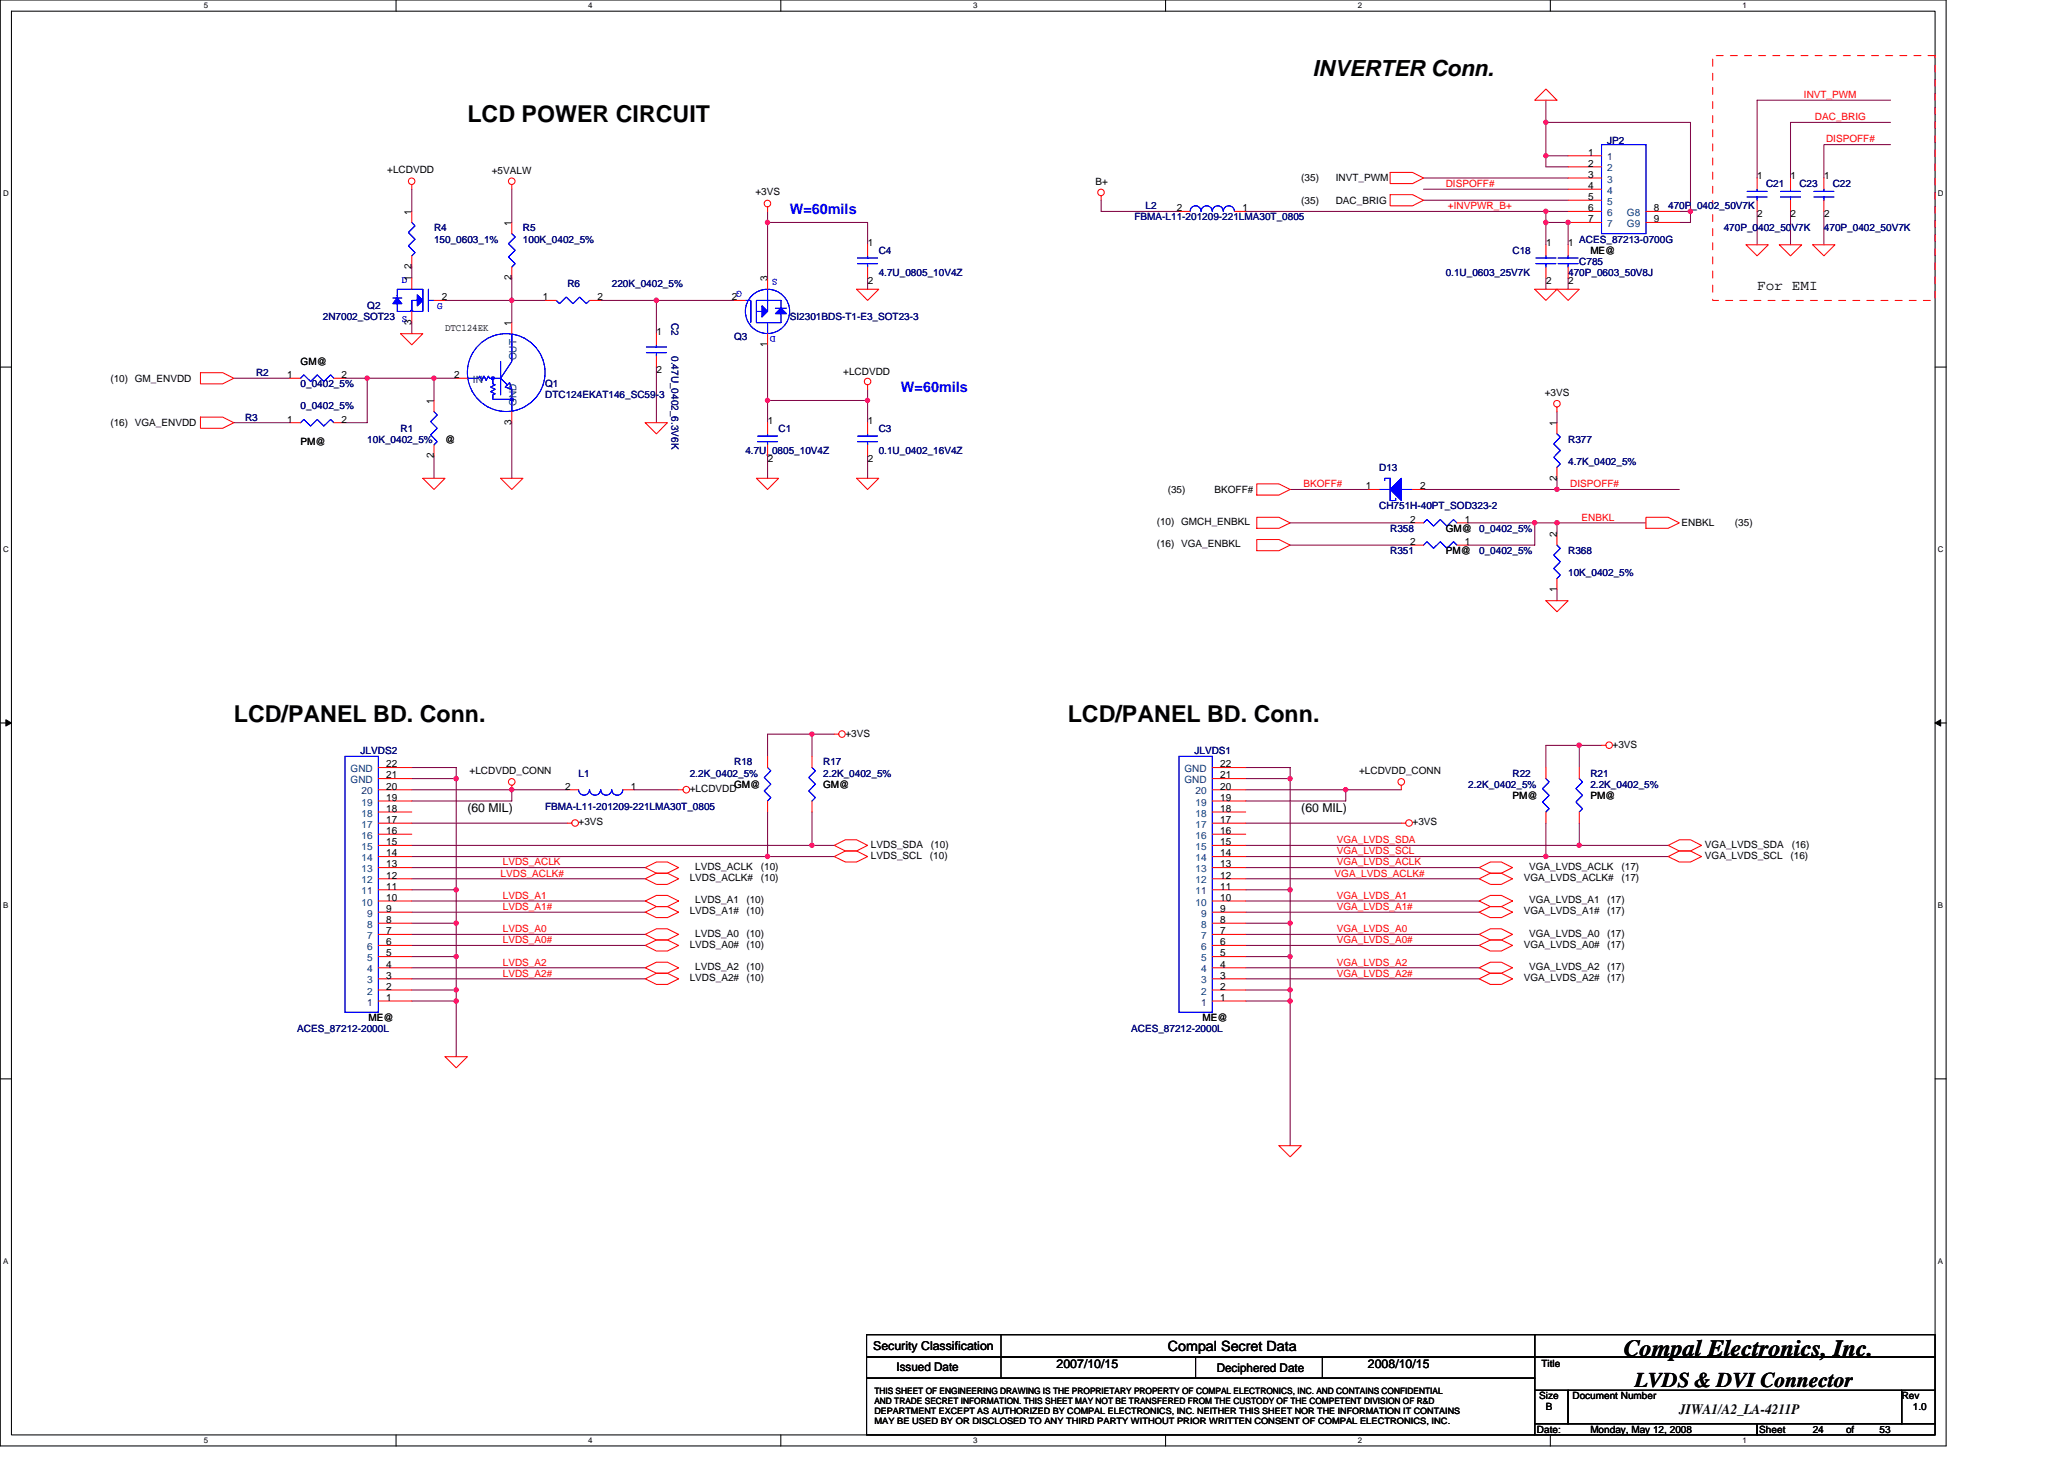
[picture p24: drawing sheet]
<svg xmlns="http://www.w3.org/2000/svg" width="297mm" height="210mm" viewBox="0 0 297 210" stroke-linecap="round" stroke-linejoin="round" font-family="sans-serif">
<defs><g id="words">
<g font-size="3.3">
<text x="67.3" y="17.5">LCD POWER CIRCUIT</text>
<text x="33.7" y="103.9">LCD/PANEL BD. Conn.</text>
<text x="153.7" y="103.9">LCD/PANEL BD. Conn.</text>
<text x="233.7" y="195.1">Compal Electronics, Inc.</text>
</g>
<text font-size="3.2" x="188.9" y="10.9">INVERTER Conn.</text>
<text font-size="3" x="235.3" y="199.6">LVDS &amp; DVI Connector</text>
<g font-size="2.1" fill="#00f">
<text x="113.7" y="30.7">W=60mils</text>
<text x="129.7" y="56.3">W=60mils</text>
</g>
<g font-size="2.1">
<text x="252.9" y="41.7">For EMI</text>
<text x="241.7" y="203.5">JIWA1/A2_LA-4211P</text>
</g>
<text font-size="2" x="168.1" y="194.3">Compal Secret Data</text>
<g font-size="1.8">
<text x="67.3" y="116.8">(60 MIL)</text>
<text x="187.3" y="116.8">(60 MIL)</text>
<text x="125.7" y="194.2">Security Classification</text>
<text x="152.1" y="196.8">2007/10/15</text>
<text x="196.9" y="196.8">2008/10/15</text>
</g>
<g font-size="1.7">
<text x="129" y="197.3">Issued Date</text>
<text x="175.1" y="197.4">Deciphered Date</text>
</g>
<g font-size="1.4" fill="#f00">
<text x="259.6" y="14.1">INVT_PWM</text>
<text x="261.2" y="17.3">DAC_BRIG</text>
<text x="262.8" y="20.5">DISPOFF#</text>
<text x="208.1" y="26.9">DISPOFF#</text>
<text x="208.4" y="30.1">+INVPWR_B+</text>
<text x="187.6" y="70.1">BKOFF#</text>
<text x="226" y="70.1">DISPOFF#</text>
<text x="227.6" y="74.9">ENBKL</text>
<text x="72.4" y="124.5">LVDS_ACLK</text>
<text x="192.4" y="124.5">VGA_LVDS_ACLK</text>
<text x="192.4" y="122.9">VGA_LVDS_SCL</text>
<text x="192.4" y="121.3">VGA_LVDS_SDA</text>
<text x="72" y="126.1">LVDS_ACLK#</text>
<text x="72.4" y="129.3">LVDS_A1</text>
<text x="72.4" y="130.9">LVDS_A1#</text>
<text x="192.1" y="126.1">VGA_LVDS_ACLK#</text>
<text x="192.4" y="129.3">VGA_LVDS_A1</text>
<text x="192.4" y="130.9">VGA_LVDS_A1#</text>
<text x="72.4" y="134.1">LVDS_A0</text>
<text x="72.4" y="135.7">LVDS_A0#</text>
<text x="192.4" y="134.1">VGA_LVDS_A0</text>
<text x="192.4" y="135.7">VGA_LVDS_A0#</text>
<text x="72.4" y="138.9">LVDS_A2</text>
<text x="72.4" y="140.5">LVDS_A2#</text>
<text x="192.4" y="138.9">VGA_LVDS_A2</text>
<text x="192.4" y="140.5">VGA_LVDS_A2#</text>
</g>
<g font-size="1.4">
<text x="228.6" y="22.4">1</text>
<text x="228.6" y="24">2</text>
<text x="55.7" y="24.8">+LCDVDD</text>
<text x="70.8" y="25">+5VALW</text>
<text x="108.7" y="28">+3VS</text>
<text x="157.7" y="26.6">B+</text>
<text x="187.3" y="29.3">(35)</text>
<text x="187.3" y="26.1">(35)</text>
<text x="192.2" y="29.3">DAC_BRIG</text>
<text x="192.2" y="26.1">INVT_PWM</text>
<text x="228.6" y="25.6">3</text>
<text x="228.6" y="27.2">4</text>
<text x="228.6" y="28.8">5</text>
<text x="252.9" y="25.8">1</text>
<text x="257.7" y="25.8">1</text>
<text x="262.5" y="25.8">1</text>
<text x="59.2" y="30.9" transform="rotate(-90 59.2 30.9)">1</text>
<text x="73.6" y="32.5" transform="rotate(-90 73.6 32.5)">1</text>
<text x="124.9" y="35.4">1</text>
<text x="169.4" y="30.4">2</text>
<text x="178.8" y="30.4">1</text>
<text x="222.5" y="35.4">1</text>
<text x="225.7" y="35.4">1</text>
<text x="228.6" y="30.4">6</text>
<text x="228.6" y="32">7</text>
<text x="238" y="30.4">8</text>
<text x="238" y="32">9</text>
<text x="252.9" y="31.2">2</text>
<text x="257.7" y="31.2">2</text>
<text x="262.5" y="31.2">2</text>
<text x="59.2" y="40.5" transform="rotate(-90 59.2 40.5)">1</text>
<text x="59.2" y="38.7" transform="rotate(-90 59.2 38.7)">2</text>
<text x="73.6" y="40.3" transform="rotate(-90 73.6 40.3)">2</text>
<text x="110.4" y="40.5" transform="rotate(-90 110.4 40.5)">3</text>
<text x="124.9" y="40.8">2</text>
<text x="222.5" y="40.8">2</text>
<text x="225.7" y="40.8">2</text>
<text x="228.9" y="36.5">ME@</text>
<text x="59.2" y="46.7" transform="rotate(-90 59.2 46.7)">3</text>
<text x="63.6" y="43.2">2</text>
<text x="64" y="47.6">DTC124EK</text>
<text x="73.6" y="46.9" transform="rotate(-90 73.6 46.9)">1</text>
<text x="78.1" y="43.2">1</text>
<text x="86" y="43.2">2</text>
<text x="105.3" y="43.2">2</text>
<text x="43.3" y="52.5">GM@</text>
<text x="94.5" y="48.2">1</text>
<text x="94.5" y="53.6">2</text>
<text x="110.4" y="49.9" transform="rotate(-90 110.4 49.9)">1</text>
<text x="121.3" y="54">+LCDVDD</text>
<text x="15.9" y="54.9">(10) GM_ENVDD</text>
<text x="41.3" y="54.4">1</text>
<text x="49.2" y="54.4">2</text>
<text x="62.4" y="58.1" transform="rotate(-90 62.4 58.1)">1</text>
<text x="65.3" y="54.4">2</text>
<text x="222.3" y="57">+3VS</text>
<text x="15.9" y="61.3">(16) VGA_ENVDD</text>
<text x="41.3" y="60.8">1</text>
<text x="43.3" y="64">PM@</text>
<text x="49.2" y="60.8">2</text>
<text x="62.4" y="65.9" transform="rotate(-90 62.4 65.9)">2</text>
<text x="64" y="63.7">@</text>
<text x="73.6" y="61.2" transform="rotate(-90 73.6 61.2)">3</text>
<text x="110.5" y="61">1</text>
<text x="124.9" y="61">1</text>
<text x="224" y="61.3" transform="rotate(-90 224 61.3)">1</text>
<text x="110.5" y="66.4">2</text>
<text x="124.9" y="66.4">2</text>
<text x="168.1" y="70.9">(35)</text>
<text x="174.8" y="70.9">BKOFF#</text>
<text x="196.6" y="70.4">1</text>
<text x="204.4" y="70.4">2</text>
<text x="224" y="69.2" transform="rotate(-90 224 69.2)">2</text>
<text x="166.5" y="75.5">(10) GMCH_ENBKL</text>
<text x="202.9" y="75.2">2</text>
<text x="208.1" y="76.5">GM@</text>
<text x="210.8" y="75.2">1</text>
<text x="224" y="77.3" transform="rotate(-90 224 77.3)">2</text>
<text x="242" y="75.7">ENBKL</text>
<text x="249.7" y="75.7">(35)</text>
<text x="166.5" y="78.7">(16) VGA_ENBKL</text>
<text x="202.9" y="78.4">2</text>
<text x="208.1" y="79.7">PM@</text>
<text x="210.8" y="78.4">1</text>
<text x="224" y="85.2" transform="rotate(-90 224 85.2)">1</text>
<text x="121.7" y="106">+3VS</text>
<text x="232.1" y="107.5">+3VS</text>
<text x="55.6" y="113.6">20</text>
<text x="55.6" y="112">21</text>
<text x="55.6" y="110.4">22</text>
<text x="67.6" y="111.4">+LCDVDD_CONN</text>
<text x="81.3" y="113.6">2</text>
<text x="90.8" y="113.6">1</text>
<text x="99.3" y="114">+LCDVDD</text>
<text x="105.7" y="113.3">GM@</text>
<text x="118.5" y="113.3">GM@</text>
<text x="175.6" y="113.6">20</text>
<text x="175.6" y="112">21</text>
<text x="175.6" y="110.4">22</text>
<text x="195.6" y="111.4">+LCDVDD_CONN</text>
<text x="55.6" y="120">16</text>
<text x="55.6" y="118.4">17</text>
<text x="55.6" y="116.8">18</text>
<text x="55.6" y="115.2">19</text>
<text x="83.3" y="118.7">+3VS</text>
<text x="175.6" y="120">16</text>
<text x="175.6" y="118.4">17</text>
<text x="175.6" y="116.8">18</text>
<text x="175.6" y="115.2">19</text>
<text x="203.3" y="118.7">+3VS</text>
<text x="217.7" y="114.9">PM@</text>
<text x="228.9" y="114.9">PM@</text>
<text x="55.6" y="124.8">13</text>
<text x="55.6" y="123.2">14</text>
<text x="55.6" y="121.6">15</text>
<text x="100.1" y="125.2">LVDS_ACLK</text>
<text x="109.5" y="125.2">(10)</text>
<text x="125.3" y="122">LVDS_SDA</text>
<text x="125.3" y="123.5">LVDS_SCL</text>
<text x="133.8" y="123.5">(10)</text>
<text x="134" y="122">(10)</text>
<text x="175.6" y="124.8">13</text>
<text x="175.6" y="123.2">14</text>
<text x="175.6" y="121.6">15</text>
<text x="220.1" y="125.2">VGA_LVDS_ACLK</text>
<text x="233.4" y="125.2">(17)</text>
<text x="245.4" y="122">VGA_LVDS_SDA</text>
<text x="245.4" y="123.5">VGA_LVDS_SCL</text>
<text x="257.7" y="123.5">(16)</text>
<text x="257.8" y="122">(16)</text>
<text x="55.6" y="131.2">9</text>
<text x="55.6" y="129.6">10</text>
<text x="55.6" y="128">11</text>
<text x="55.6" y="126.4">12</text>
<text x="99.3" y="131.6">LVDS_A1#</text>
<text x="99.3" y="126.7">LVDS_ACLK#</text>
<text x="100.1" y="130">LVDS_A1</text>
<text x="107.4" y="131.6">(10)</text>
<text x="107.4" y="130">(10)</text>
<text x="109.5" y="126.7">(10)</text>
<text x="175.6" y="131.2">9</text>
<text x="175.6" y="129.6">10</text>
<text x="175.6" y="128">11</text>
<text x="175.6" y="126.4">12</text>
<text x="219.3" y="131.6">VGA_LVDS_A1#</text>
<text x="219.3" y="126.7">VGA_LVDS_ACLK#</text>
<text x="220.1" y="130">VGA_LVDS_A1</text>
<text x="231.3" y="131.6">(17)</text>
<text x="231.3" y="130">(17)</text>
<text x="233.4" y="126.7">(17)</text>
<text x="55.6" y="137.6">5</text>
<text x="55.6" y="136">6</text>
<text x="55.6" y="134.4">7</text>
<text x="55.6" y="132.8">8</text>
<text x="99.3" y="136.4">LVDS_A0#</text>
<text x="100.1" y="134.7">LVDS_A0</text>
<text x="107.4" y="136.4">(10)</text>
<text x="107.4" y="134.7">(10)</text>
<text x="175.6" y="137.6">5</text>
<text x="175.6" y="136">6</text>
<text x="175.6" y="134.4">7</text>
<text x="175.6" y="132.8">8</text>
<text x="219.3" y="136.4">VGA_LVDS_A0#</text>
<text x="220.1" y="134.7">VGA_LVDS_A0</text>
<text x="231.3" y="136.4">(17)</text>
<text x="231.3" y="134.7">(17)</text>
<text x="55.6" y="144">1</text>
<text x="55.6" y="142.4">2</text>
<text x="55.6" y="140.8">3</text>
<text x="55.6" y="139.2">4</text>
<text x="99.3" y="141.2">LVDS_A2#</text>
<text x="100.1" y="139.6">LVDS_A2</text>
<text x="107.4" y="141.2">(10)</text>
<text x="107.4" y="139.6">(10)</text>
<text x="175.6" y="144">1</text>
<text x="175.6" y="142.4">2</text>
<text x="175.6" y="140.8">3</text>
<text x="175.6" y="139.2">4</text>
<text x="219.3" y="141.2">VGA_LVDS_A2#</text>
<text x="220.1" y="139.6">VGA_LVDS_A2</text>
<text x="231.3" y="141.2">(17)</text>
<text x="231.3" y="139.6">(17)</text>
<text x="53" y="146.9">ME@</text>
<text x="173" y="146.9">ME@</text>
<text x="221.8" y="196.7">Title</text>
<text x="221.5" y="201.3">Size</text>
<text x="222.5" y="202.9">B</text>
<text x="226.3" y="201.3">Document Number</text>
<text x="273.7" y="201.3">Rev</text>
<text x="275.3" y="202.9">1.0</text>
<text x="221.2" y="206.1">Date:</text>
<text x="228.9" y="206.1">Monday, May 12, 2008</text>
<text x="253.2" y="206.1">Sheet</text>
<text x="260.9" y="206.1">24</text>
<text x="265.7" y="206.1">of</text>
<text x="270.5" y="206.1">53</text>
</g>
<g font-size="1.4" fill="#000080">
<text x="231.3" y="20.7">JP2</text>
<text x="254.2" y="26.9">C21</text>
<text x="258.9" y="26.9">C23</text>
<text x="263.8" y="26.9">C22</text>
<text x="62.5" y="33.3">R4</text>
<text x="62.5" y="34.9">150_0603_1%</text>
<text x="75.3" y="33.3">R5</text>
<text x="75.3" y="34.9">100K_0402_5%</text>
<text x="163.3" y="31.7">FBMA-L11-201209-221LMA30T_0805</text>
<text x="164.9" y="30.1">L2</text>
<text x="227.3" y="34.9">ACES_87213-0700G</text>
<text x="240.1" y="30.1">470P_0402_50V7K</text>
<text x="248.1" y="33.3">470P_0402_50V7K</text>
<text x="262.5" y="33.3">470P_0402_50V7K</text>
<text x="81.7" y="41.3">R6</text>
<text x="88" y="41.3">220K_0402_5%</text>
<text x="126.5" y="36.5">C4</text>
<text x="126.5" y="39.7">4.7U_0805_10V4Z</text>
<text x="208.1" y="39.7">0.1U_0603_25V7K</text>
<text x="217.7" y="36.5">C18</text>
<text x="225.7" y="39.7">470P_0603_50V8J</text>
<text x="227.3" y="38.1">C785</text>
<text x="46.5" y="46.1">2N7002_SOT23 S</text>
<text x="52.8" y="44.5">Q2</text>
<text x="96.6" y="46.4" transform="rotate(90 96.6 46.4)">C2</text>
<text x="113.7" y="46.1">SI2301BDS-T1-E3_SOT23-3</text>
<text x="96.6" y="51.2" transform="rotate(90 96.6 51.2)">0.47U_0402_6.3V6K</text>
<text x="105.7" y="49">Q3</text>
<text x="36.8" y="54.1">R2</text>
<text x="43.3" y="55.7">0_0402_5%</text>
<text x="43.3" y="58.9">0_0402_5%</text>
<text x="78.5" y="55.7">Q1</text>
<text x="78.5" y="57.3">DTC124EKAT146_SC59-3</text>
<text x="35.3" y="60.5">R3</text>
<text x="52.8" y="63.7">10K_0402_5%</text>
<text x="57.7" y="62.1">R1</text>
<text x="107.3" y="65.3">4.7U_0805_10V4Z</text>
<text x="112.1" y="62.1">C1</text>
<text x="126.5" y="62.1">C3</text>
<text x="126.5" y="65.3">0.1U_0402_16V4Z</text>
<text x="225.7" y="63.7">R377</text>
<text x="198.5" y="67.7">D13</text>
<text x="225.7" y="66.9">4.7K_0402_5%</text>
<text x="198.5" y="73.3">CH751H-40PT_SOD323-2</text>
<text x="200.1" y="76.5">R358</text>
<text x="212.9" y="76.5">0_0402_5%</text>
<text x="200.1" y="79.7">R351</text>
<text x="212.9" y="79.7">0_0402_5%</text>
<text x="225.7" y="79.7">R368</text>
<text x="225.7" y="82.9">10K_0402_5%</text>
<text x="51.9" y="108.5">JLVDS2</text>
<text x="83.3" y="111.7">L1</text>
<text x="99.3" y="111.7">2.2K_0402_5%</text>
<text x="105.7" y="110.1">R18</text>
<text x="118.5" y="110.1">R17</text>
<text x="118.5" y="111.7">2.2K_0402_5%</text>
<text x="171.9" y="108.5">JLVDS1</text>
<text x="211.3" y="113.3">2.2K_0402_5%</text>
<text x="217.7" y="111.7">R22</text>
<text x="228.9" y="111.7">R21</text>
<text x="228.9" y="113.3">2.2K_0402_5%</text>
<text x="78.5" y="116.5">FBMA-L11-201209-221LMA30T_0805</text>
<text x="42.8" y="148.5">ACES_87212-2000L</text>
<text x="162.8" y="148.5">ACES_87212-2000L</text>
</g>
<g font-size="1.4" fill="#004080">
<text x="231.3" y="23.1">1</text>
<text x="231.3" y="24.7">2</text>
<text x="231.3" y="26.3">3</text>
<text x="231.3" y="27.9">4</text>
<text x="231.3" y="29.5">5</text>
<text x="231.3" y="31.1">6</text>
<text x="231.3" y="32.7">7</text>
<text x="234.1" y="31.1">G8</text>
<text x="234.1" y="32.7">G9</text>
<text x="74.3" y="51.9" transform="rotate(-90 74.3 51.9)">OUT</text>
<text x="68.1" y="55.1">IN</text>
<text x="74.3" y="58.4" transform="rotate(-90 74.3 58.4)">GND</text>
<text x="50.5" y="112.7">GND</text>
<text x="50.5" y="111.1">GND</text>
<text x="170.5" y="112.7">GND</text>
<text x="170.5" y="111.1">GND</text>
<text x="52" y="119.1">17</text>
<text x="52" y="117.5">18</text>
<text x="52" y="115.9">19</text>
<text x="52" y="114.3">20</text>
<text x="172.1" y="119.1">17</text>
<text x="172.1" y="117.5">18</text>
<text x="172.1" y="115.9">19</text>
<text x="172.1" y="114.3">20</text>
<text x="52" y="125.5">13</text>
<text x="52" y="123.9">14</text>
<text x="52" y="122.3">15</text>
<text x="52" y="120.7">16</text>
<text x="172.1" y="125.5">13</text>
<text x="172.1" y="123.9">14</text>
<text x="172.1" y="122.3">15</text>
<text x="172.1" y="120.7">16</text>
<text x="52" y="130.3">10</text>
<text x="52" y="128.7">11</text>
<text x="52" y="127.1">12</text>
<text x="52.8" y="131.9">9</text>
<text x="172.1" y="130.3">10</text>
<text x="172.1" y="128.7">11</text>
<text x="172.1" y="127.1">12</text>
<text x="172.9" y="131.9">9</text>
<text x="52.8" y="136.7">6</text>
<text x="52.8" y="135.1">7</text>
<text x="52.8" y="133.5">8</text>
<text x="172.9" y="136.7">6</text>
<text x="172.9" y="135.1">7</text>
<text x="172.9" y="133.5">8</text>
<text x="52.8" y="143.1">2</text>
<text x="52.8" y="141.5">3</text>
<text x="52.8" y="139.9">4</text>
<text x="52.8" y="138.3">5</text>
<text x="172.9" y="143.1">2</text>
<text x="172.9" y="141.5">3</text>
<text x="172.9" y="139.9">4</text>
<text x="172.9" y="138.3">5</text>
<text x="52.8" y="144.7">1</text>
<text x="172.9" y="144.7">1</text>
</g>
<g font-size="1.4" fill="#00f">
<text x="57.8" y="40.7">D</text>
<text x="106.8" y="41.8" transform="rotate(180 106.8 41.8)">G</text>
<text x="111.9" y="40.1" transform="rotate(180 111.9 40.1)">S</text>
<text x="62.9" y="44.5">G</text>
<text x="111.6" y="48.4" transform="rotate(180 111.6 48.4)">D</text>
</g>
<g font-size="1.3">
<text x="125.8" y="200.5">THIS SHEET OF ENGINEERING DRAWING IS THE PROPRIETARY PROPERTY OF COMPAL ELECTRONICS, INC. AND CONTAINS CONFIDENTIAL</text>
<text x="125.8" y="202">AND TRADE SECRET INFORMATION. THIS SHEET MAY NOT BE TRANSFERED FROM THE CUSTODY OF THE COMPETENT DIVISION OF R&amp;D</text>
<text x="125.8" y="203.5">DEPARTMENT EXCEPT AS AUTHORIZED BY COMPAL ELECTRONICS, INC. NEITHER THIS SHEET NOR THE INFORMATION IT CONTAINS</text>
<text x="125.8" y="204.9">MAY BE USED BY OR DISCLOSED TO ANY THIRD PARTY WITHOUT PRIOR WRITTEN CONSENT OF COMPAL ELECTRONICS, INC.</text>
</g>
<g font-size="1.1">
<text x="29.3" y="1.2">5</text>
<text x="84.7" y="1.2">4</text>
<text x="140" y="1.2">3</text>
<text x="195.4" y="1.2">2</text>
<text x="250.8" y="1.2">1</text>
<text x=".4" y="28.2">D</text>
<text x="278.9" y="28.2">D</text>
<text x=".4" y="79.4">C</text>
<text x="278.9" y="79.4">C</text>
<text x=".4" y="130.6">B</text>
<text x="278.9" y="130.6">B</text>
<text x=".4" y="181.8">A</text>
<text x="278.9" y="181.8">A</text>
<text x="29.3" y="207.6">5</text>
<text x="84.7" y="207.6">4</text>
<text x="140" y="207.6">3</text>
<text x="195.4" y="207.6">2</text>
<text x="250.8" y="207.6">1</text>
</g>
</g></defs>
<path d="M0 0h280.1v208h-280.1zM1.6 1.6h276.9v204.8h-276.9z" fill="none" stroke="#000" stroke-width=".15"/>
<g fill="#fff">
<path d="M29.3 .2h.6v1.2h-.6z"/>
<path d="M29.3 206.6h.6v1.3h-.6z"/>
</g>
<path d="M57 0v1.6M57 206.4v1.6" fill="none" stroke="#000" stroke-width=".15"/>
<g fill="#fff">
<path d="M84.7 .2h.6v1.2h-.6z"/>
<path d="M84.7 206.6h.6v1.3h-.6z"/>
</g>
<path d="M112.4 0v1.6M112.4 206.4v1.6" fill="none" stroke="#000" stroke-width=".15"/>
<g fill="#fff">
<path d="M140 .2h.6v1.2h-.6z"/>
<path d="M140 206.6h.6v1.3h-.6z"/>
</g>
<path d="M167.7 0v1.6M167.7 206.4v1.6" fill="none" stroke="#000" stroke-width=".15"/>
<g fill="#fff">
<path d="M195.4 .2h.6v1.2h-.6z"/>
<path d="M195.4 206.6h.6v1.3h-.6z"/>
</g>
<path d="M223.1 0v1.6M223.1 206.4v1.6" fill="none" stroke="#000" stroke-width=".15"/>
<g fill="#fff">
<path d="M250.8 .2h.6v1.2h-.6z"/>
<path d="M250.8 206.6h.6v1.3h-.6z"/>
<path d="M.4 27.2h.8v1.3h-.8z"/>
<path d="M278.9 27.2h.8v1.3h-.8z"/>
<path d="M.4 78.4h.8v1.3h-.8z"/>
<path d="M278.9 78.4h.8v1.3h-.8z"/>
</g>
<path d="M0 52.8h1.6M278.5 52.8h1.6" fill="none" stroke="#000" stroke-width=".15"/>
<g fill="#fff">
<path d="M.4 129.6h.8v1.3h-.8z"/>
<path d="M278.9 129.6h.7v1.3h-.7z"/>
</g>
<path d="M0 104h1.6M278.5 104h1.6" fill="none" stroke="#000" stroke-width=".15"/>
<path d="M.8 103.5l.8 .5-.8 .5zM278.5 104l.8-.5v1z" fill="#000" stroke="#000" stroke-width=".14"/>
<g fill="#fff">
<path d="M.4 180.8h.8v1.3h-.8z"/>
<path d="M278.9 180.8h.7v1.3h-.7z"/>
</g>
<g fill="none" stroke="#000" stroke-width=".15">
<path d="M0 155.2h1.6M278.5 155.2h1.6M124.7 192h96.2v3.2h-96.2zM124.7 195.2h96.2v3.1h-96.2zM124.7 198.3h96.2v8.1h-96.2zM144.1 192v6.3M172.1 195.2v3.1M190.3 195.2v3.1M220.9 192h57.6v3.2h-57.6zM220.9 195.2h57.6v4.8h-57.6zM220.9 204.8h32v1.6h-32zM220.9 200h4.8v4.8h-4.8z"/>
<path d="M225.7 200h48v4.8h-48zM252.9 204.8h25.6v1.6h-25.6zM273.7 200h4.8v4.8h-4.8z"/>
</g>
<g fill="none" stroke="#800040" stroke-width=".15">
<path d="M222.5 17.6h20.8v14.4h-1.6M222.5 14.4v9.6h3.2M272.1 14.4h-19.2v11.2M272.1 17.6h-14.4v8M59.3 27.2v3.2M59.3 38.4v1.6M73.7 27.2v4.8M110.5 32h14.4v3.2M110.5 30.4v9.6M158.5 28.8v1.6h11.2M179.3 30.4h46.4M204.9 27.2h20.8"/>
<path d="M204.9 28.8h20.8M204.9 25.6h20.8M222.5 32h3.2v3.2M222.5 30.4v4.8M222.5 22.4h3.2M241.7 30.4h1.6M252.9 30.4v4.8M257.7 30.4v4.8M262.5 30.4v4.8M272.1 20.8h-9.6v4.8M33.7 54.4h8M49.7 54.4h3.1"/>
<path d="M52.8 54.4h9.7v3.2M52.8 54.4v6.4h-3.1M59.3 46.4v1.6M62.5 54.4h3.2M64 43.2h14.5M73.7 40v6.4M86.5 43.2h19.2M94.5 43.2v4.8M94.5 52.8v8M110.5 49.6v11.2M110.5 57.6h14.4M124.9 40v1.6"/>
<path d="M124.9 56v4.8M222.5 40v1.6M224.1 59.2v1.6M225.7 40v1.6M33.7 60.8h8M62.5 65.6v3.2M73.7 60.8v8M110.5 65.6v3.2M124.9 65.6v3.2M185.7 70.4h11.2M185.7 75.2h17.6M185.7 78.4h17.6"/>
<path d="M204.9 70.4h36.8M211.3 75.2h9.6M220.9 75.2h3.2v1.6M220.9 75.2v3.2h-9.6M224.1 68.8v1.6M224.1 75.2h12.8M224.1 84.8v1.6M59.3 110.4h6.4v41.6M59.3 112h6.4M59.3 113.6h22.4M59.3 118.4h22.4M73.7 113.6v1.6h-14.4"/>
<path d="M91.3 113.6h6.4M110.5 116.8v6.4M116.9 105.6v3.2M116.9 116.8v4.8M120.1 105.6h-9.6v3.2M179.3 110.4h6.4v54.4M179.3 112h6.4M179.3 113.6h22.4M179.3 118.4h22.4M193.7 113.6v1.6h-14.4M222.5 118.4v4.8h-43.2M227.3 118.4v3.2h-48"/>
<path d="M227.3 107.2v3.2M230.5 107.2h-8v3.2M59.3 132.8h6.4M59.3 128h6.4M59.3 137.6h6.4M59.3 123.2h60.8M59.3 121.6h60.8M59.3 129.6h33.6M59.3 139.2h33.6M59.3 134.4h33.6M59.3 136h33.6M59.3 124.8h33.6"/>
<path d="M59.3 126.4h33.6M59.3 131.2h33.6M179.3 132.8h6.4M179.3 128h6.4M179.3 137.6h6.4M179.3 129.6h33.6M179.3 139.2h33.6M179.3 134.4h33.6M179.3 136h33.6M179.3 124.8h33.6M179.3 126.4h33.6M179.3 131.2h33.6"/>
<path d="M222.5 123.2h17.6M227.3 121.6h12.8M59.3 142.4h6.4M59.3 144h6.4M59.3 140.8h33.6M179.3 142.4h6.4M179.3 144h6.4M179.3 140.8h33.6"/>
</g>
<g fill="#f0f" stroke="#f0f" stroke-width=".15">
<circle cx="224.1" cy="70.4" r=".31"/>
<circle cx="94.4" cy="43.2" r=".32"/>
<circle cx="124.8" cy="57.6" r=".31"/>
<circle cx="110.5" cy="57.6" r=".31"/>
<circle cx="110.4" cy="32" r=".32"/>
<circle cx="73.6" cy="43.2" r=".32"/>
<circle cx="62.4" cy="54.4" r=".31"/>
<circle cx="220.9" cy="75.2" r=".32"/>
<circle cx="224.1" cy="75.2" r=".32"/>
<circle cx="222.5" cy="17.6" r=".31"/>
<circle cx="222.5" cy="30.4" r=".31"/>
<circle cx="222.5" cy="32" r=".32"/>
<circle cx="222.5" cy="22.4" r=".31"/>
<circle cx="65.6" cy="132.8" r=".31"/>
<circle cx="65.6" cy="128" r=".32"/>
<circle cx="65.6" cy="137.6" r=".31"/>
<circle cx="52.8" cy="54.4" r=".31"/>
<circle cx="116.8" cy="105.6" r=".31"/>
<circle cx="110.4" cy="123.2" r=".32"/>
<circle cx="116.8" cy="121.6" r=".31"/>
<circle cx="185.7" cy="132.8" r=".31"/>
<circle cx="185.7" cy="128" r=".32"/>
<circle cx="185.7" cy="137.6" r=".31"/>
<circle cx="227.3" cy="121.6" r=".31"/>
<circle cx="222.5" cy="123.2" r=".32"/>
<circle cx="227.3" cy="107.2" r=".32"/>
<circle cx="243.3" cy="30.4" r=".31"/>
<circle cx="65.6" cy="142.4" r=".31"/>
<circle cx="65.6" cy="144" r=".32"/>
<circle cx="185.7" cy="142.4" r=".31"/>
<circle cx="185.7" cy="144" r=".32"/>
<circle cx="65.6" cy="112" r=".32"/>
<circle cx="185.7" cy="112" r=".32"/>
<circle cx="73.6" cy="113.6" r=".31"/>
<circle cx="193.7" cy="113.6" r=".31"/>
<circle cx="225.7" cy="32" r=".32"/>
</g>
<g fill="none" stroke="#f00" stroke-width=".15">
<path d="M222.5 12.8l1.6 1.6h-3.2zM59.3 26.6v.6M59.3 30.4v1.6M59.3 36.8v1.6M73.7 26.6v.6M73.7 32v1.6M73.7 38.4v1.6M110.5 29.8v.6M124.9 35.2v1.6M124.9 38.4v1.6M158.5 28.2v.6M169.7 30.4h1.6"/>
<path d="M177.7 30.4h1.6M200.1 28h3.2l1.6 .8-1.6 .8h-3.2zM200.1 24.8h3.2l1.6 .8-1.6 .8h-3.2zM222.5 35.2v1.6M222.5 38.4v1.6M225.7 22.4h4.8M225.7 24h4.8M225.7 25.6h4.8M225.7 27.2h4.8M225.7 28.8h4.8M225.7 30.4h4.8M225.7 32h4.8"/>
<path d="M225.7 35.2v1.6M225.7 38.4v1.6M236.9 30.4h4.8M236.9 32h4.8M251.3 35.2h3.2l-1.6 1.6zM252.9 25.6v1.6M252.9 28.8v1.6M256.1 35.2h3.2l-1.6 1.6zM257.7 25.6v1.6M257.7 28.8v1.6M260.9 35.2h3.2l-1.6 1.6zM262.5 25.6v1.6"/>
<path d="M262.5 28.8v1.6M28.8 53.6h3.2l1.7 .8-1.7 .8h-3.2zM41.7 54.4h1.6M48 54.4h1.7M57.7 48h3.2l-1.6 1.6zM59.3 40v1.6M59.3 44.8v1.6M62.5 43.2h1.5M62.5 57.6v1.6M65.7 54.4h1.6M73.7 46.4v1.6M73.7 59.2v1.6"/>
<path d="M78.5 43.2h1.5M84.9 43.2h1.6M94.5 48v1.6M94.5 51.2v1.6M105.7 43.2h1.6M110.5 40v1.6M110.5 48v1.6M123.3 41.6h3.2l-1.6 1.6zM124.9 55.4v.6M220.9 41.6h3.2l-1.6 1.6zM224.1 41.6h3.2l-1.6 1.6zM224.1 58.6v.6"/>
<path d="M28.8 60h3.2l1.7 .8-1.7 .8h-3.2zM41.7 60.8h1.6M48 60.8h1.7M60.9 68.8h3.1l-1.5 1.6zM62.5 64v1.6M72 68.8h3.3l-1.6 1.6zM92.9 60.8h3.2l-1.6 1.6zM108.9 68.8h3.2l-1.6 1.6zM110.5 60.8v1.6M110.5 64v1.6M123.3 68.8h3.2l-1.6 1.6zM124.9 60.8v1.6"/>
<path d="M124.9 64v1.6M180.9 69.6h3.2l1.6 .8-1.6 .8h-3.2zM180.9 77.6h3.2l1.6 .8-1.6 .8h-3.2zM180.9 74.4h3.2l1.6 .8-1.6 .8h-3.2zM196.9 70.4h1.6M203.3 78.4h1.6M203.3 75.2h1.6M203.3 70.4h1.6M209.7 78.4h1.6M209.7 75.2h1.6M224.1 60.8v1.6M224.1 67.2v1.6"/>
<path d="M224.1 76.8v1.6M236.9 74.4h3.2l1.6 .8-1.6 .8h-3.2zM222.5 86.4h3.2l-1.6 1.6zM224.1 83.2v1.6M54.5 113.6h4.8M54.5 118.4h4.8M54.5 116.8h4.8M54.5 115.2h4.8M54.5 112h4.8M54.5 110.4h4.8M73.7 113v.6M81.7 113.6h1.6"/>
<path d="M81.7 118.4h.6M89.7 113.6h1.6M97.7 113.6h.6M110.5 108.8v1.6M110.5 115.2v1.6M116.9 108.8v1.6M116.9 115.2v1.6M120.1 105.6h.6M174.5 113.6h4.8M174.5 118.4h4.8M174.5 116.8h4.8M174.5 115.2h4.8"/>
<path d="M174.5 112h4.8M174.5 110.4h4.8M201.7 118.4h.6M201.7 113v.6M222.5 110.4v1.6M222.5 116.8v1.6M227.3 110.4v1.6M227.3 116.8v1.6M230.5 107.2h.6M54.5 139.2h4.8M54.5 137.6h4.8M54.5 136h4.8"/>
<path d="M54.5 134.4h4.8M54.5 132.8h4.8M54.5 131.2h4.8M54.5 129.6h4.8M54.5 128h4.8M54.5 126.4h4.8M54.5 124.8h4.8M54.5 123.2h4.8M54.5 121.6h4.8M54.5 120h4.8M92.9 129.6l1.6-.8h1.6l1.6 .8-1.6 .8h-1.6zM92.9 131.2l1.6-.8h1.6l1.6 .8-1.6 .8h-1.6z"/>
<path d="M92.9 139.2l1.6-.8h1.6l1.6 .8-1.6 .8h-1.6zM92.9 136l1.6-.8h1.6l1.6 .8-1.6 .8h-1.6zM92.9 134.4l1.6-.8h1.6l1.6 .8-1.6 .8h-1.6zM92.9 124.8l1.6-.8h1.6l1.6 .8-1.6 .8h-1.6zM92.9 126.4l1.6-.8h1.6l1.6 .8-1.6 .8h-1.6zM120.1 121.6l1.6-.8h1.6l1.6 .8-1.6 .8h-1.6zM120.1 123.2l1.6-.8h1.6l1.6 .8-1.6 .8h-1.6zM174.5 139.2h4.8M174.5 137.6h4.8M174.5 136h4.8M174.5 134.4h4.8M174.5 132.8h4.8"/>
<path d="M174.5 131.2h4.8M174.5 129.6h4.8M174.5 128h4.8M174.5 126.4h4.8M174.5 124.8h4.8M174.5 123.2h4.8M174.5 121.6h4.8M174.5 120h4.8M212.9 129.6l1.6-.8h1.6l1.6 .8-1.6 .8h-1.6zM212.9 131.2l1.6-.8h1.6l1.6 .8-1.6 .8h-1.6zM212.9 139.2l1.6-.8h1.6l1.6 .8-1.6 .8h-1.6zM212.9 136l1.6-.8h1.6l1.6 .8-1.6 .8h-1.6z"/>
<path d="M212.9 134.4l1.6-.8h1.6l1.6 .8-1.6 .8h-1.6zM212.9 124.8l1.6-.8h1.6l1.6 .8-1.6 .8h-1.6zM212.9 126.4l1.6-.8h1.6l1.6 .8-1.6 .8h-1.6zM240.1 121.6l1.6-.8h1.6l1.6 .8-1.6 .8h-1.6zM240.1 123.2l1.6-.8h1.6l1.6 .8-1.6 .8h-1.6zM54.5 144h4.8M54.5 142.4h4.8M54.5 140.8h4.8M64 152h3.3l-1.6 1.6zM92.9 140.8l1.6-.8h1.6l1.6 .8-1.6 .8h-1.6zM174.5 144h4.8M174.5 142.4h4.8"/>
<path d="M174.5 140.8h4.8M212.9 140.8l1.6-.8h1.6l1.6 .8-1.6 .8h-1.6zM184.1 164.8h3.2l-1.6 1.6z"/>
<circle cx="59.2" cy="26.1" r=".47"/>
<circle cx="73.6" cy="26.1" r=".47"/>
<circle cx="110.4" cy="29.3" r=".47"/>
<circle cx="158.4" cy="27.7" r=".47"/>
<circle cx="124.9" cy="54.9" r=".47"/>
<circle cx="224.1" cy="58.1" r=".47"/>
<circle cx="73.6" cy="112.5" r=".48"/>
<circle cx="82.8" cy="118.4" r=".47"/>
<circle cx="98.8" cy="113.6" r=".48"/>
<circle cx="121.2" cy="105.6" r=".47"/>
<circle cx="201.7" cy="112.5" r=".48"/>
<circle cx="202.8" cy="118.4" r=".47"/>
<circle cx="231.6" cy="107.2" r=".47"/>
</g>
<path d="M246.5 8h32v35.2h-32z" fill="none" stroke="#f00" stroke-width=".14" stroke-dasharray="1 1 1 1 1 1 1 1"/>
<g fill="#00f" stroke="#00f" stroke-width=".15">
<path d="M109.7 44l.8 .8-.8 .8z" fill-rule="evenodd"/>
<path d="M111.6 45.1l.8-.8 .8 .8z" fill-rule="evenodd"/>
<path d="M109.7 44l.8 .8-.8 .8z" fill-rule="evenodd"/>
<path d="M111.6 45.1l.8-.8 .8 .8z" fill-rule="evenodd"/>
<path d="M200.1 70.4l1.6-1.6v3.2z" fill-rule="evenodd"/>
<path d="M200.1 70.4l1.6-1.6v3.2z" fill-rule="evenodd"/>
<path d="M60 42.4l.9 .8-.9 .8z" fill-rule="evenodd"/>
<path d="M57.2 42.9l.6 .8h-1.3z" fill-rule="evenodd"/>
<path d="M60 42.4l.9 .8-.9 .8z" fill-rule="evenodd"/>
<path d="M57.2 42.9l.6 .8h-1.3z" fill-rule="evenodd"/>
</g>
<g fill="none" stroke="#00f" stroke-width=".15">
<path d="M59.3 32l.4 .5-.9 .9 .9 1-.9 1 .9 .9-.4 .5M73.7 33.6l.4 .5-.9 1 .9 .9-.9 1 .9 .9-.4 .5M123.4 37.9h2.9M123.4 37.1h2.9M124.9 36.8v.3M124.9 37.9v.5M171.3 30.4a.78 .78 0 0 1 .8-.8 .78 .78 0 0 1 .7 .8M172.9 30.4a.8 .8 0 0 1 .8-.8 .8 .8 0 0 1 .8 .8 .79 .79 0 0 1 .8-.8 .79 .79 0 0 1 .8 .8 .79 .79 0 0 1 .8-.8 .79 .79 0 0 1 .7 .8M221 37.9h2.9M221 37.1h2.9M222.5 36.8v.3M222.5 37.9v.5"/>
<path d="M224.2 37.9h2.9M224.2 37.1h2.9M225.7 36.8v.3M225.7 37.9v.5M230.5 20.8h6.4v12.8h-6.4zM251.4 28.3h2.9M251.4 27.5h2.9M252.9 27.2v.3M252.9 28.3v.5M256.2 28.3h2.9M256.2 27.5h2.9M257.7 27.2v.3"/>
<path d="M257.7 28.3v.5M261 28.3h2.9M261 27.5h2.9M262.5 27.2v.3M262.5 28.3v.5M43.3 54.4l.4-.5 1 1 1-1 .9 1 1-1 .4 .5M56.5 42.9h1.3M57.2 42.9v-1.3h3.7v3.2h-1.6v-1.6h.7M57.2 43.7v1.1h2.1h-.2v-.1h.3v.1M61.7 43.2h.8M61.7 41.6v3.2M62.5 59.2l.4 .5-.9 1 .9 .9-.9 1 .9 .9-.4 .5"/>
<path d="M67.3 54.4h1.6l.1-.3 .3 .6 .4-.6 .3 .6 .3-.6 .2 .3h1.5M70.8 54.3h.3v.3h-.3zM70.9 54.4v.8l.4 .2-.7 .3 .7 .3-.7 .3 .7 .4-.4 .1v.6h2.8M72 52v4.8M72 54.4l1 1M73.3 55.1l.4 .9-1-.3zM73.5 57.3h.3v.3h-.3zM73.7 48v4l-1.7 2.4M73.7 56v3.2M80 43.2l.5 .5 1-1 1 1 .9-1 1 1 .5-.5M93 50.7h2.9M93 49.9h2.9"/>
<path d="M94.5 49.6v.3M94.5 50.7v.5M107.3 43.2h.8v3.2M108.9 44.8h.8M110.5 44.8v-1.6h-1.6v3.2h1.6M110.5 43.2h1.9v1.1M110.5 41.6v1.8M110.5 46.4v1.6M111.6 44.3h1.6M112.4 45.1v1.3h-1.9M43.3 60.8l.4-.5 1 1 1-1 .9 1 1-1 .4 .5M109 63.5h2.9"/>
<path d="M109 62.7h2.9M110.5 62.4v.3M110.5 63.5v.5M123.4 63.5h2.9M123.4 62.7h2.9M124.9 62.4v.3M124.9 63.5v.5M198.5 70.4h1.6M199.3 69.1v-.3h.8v3.2h.8v-.3M201.7 70.4h1.6M204.9 78.4l.5-.5 .9 1 1-1 .9 1 1-1 .5 .5M204.9 75.2l.5-.5 .9 1 1-1 .9 1 1-1 .5 .5"/>
<path d="M224.1 62.4l.5 .5-1 1 1 .9-1 1 1 .9-.5 .5M224.1 78.4l.5 .5-1 1 1 .9-1 1 1 .9-.5 .5M49.7 108.8h4.8v36.8h-4.8zM83.3 113.6a.79 .79 0 0 0 .8 .8 .79 .79 0 0 0 .8-.8 .8 .8 0 0 0 .8 .8 .8 .8 0 0 0 .8-.8 .79 .79 0 0 0 .8 .8 .79 .79 0 0 0 .8-.8 .79 .79 0 0 0 .7 .8 .79 .79 0 0 0 .8-.8M110.5 110.4l.4 .5-.9 1 .9 .9-.9 1 .9 .9-.4 .5M116.9 110.4l.4 .5-.9 1 .9 .9-.9 1 .9 .9-.4 .5M169.7 108.8h4.8v36.8h-4.8zM222.5 112l.4 .5-.9 1 .9 .9-.9 1 .9 1-.4 .4M227.3 112l.5 .5-1 1 1 .9-1 1 1 1-.5 .4"/>
<circle cx="72.8" cy="53.6" r="5.6"/>
<circle cx="110.5" cy="44.8" r="3.2"/>
</g>
<use href="#words"/>
</svg>
